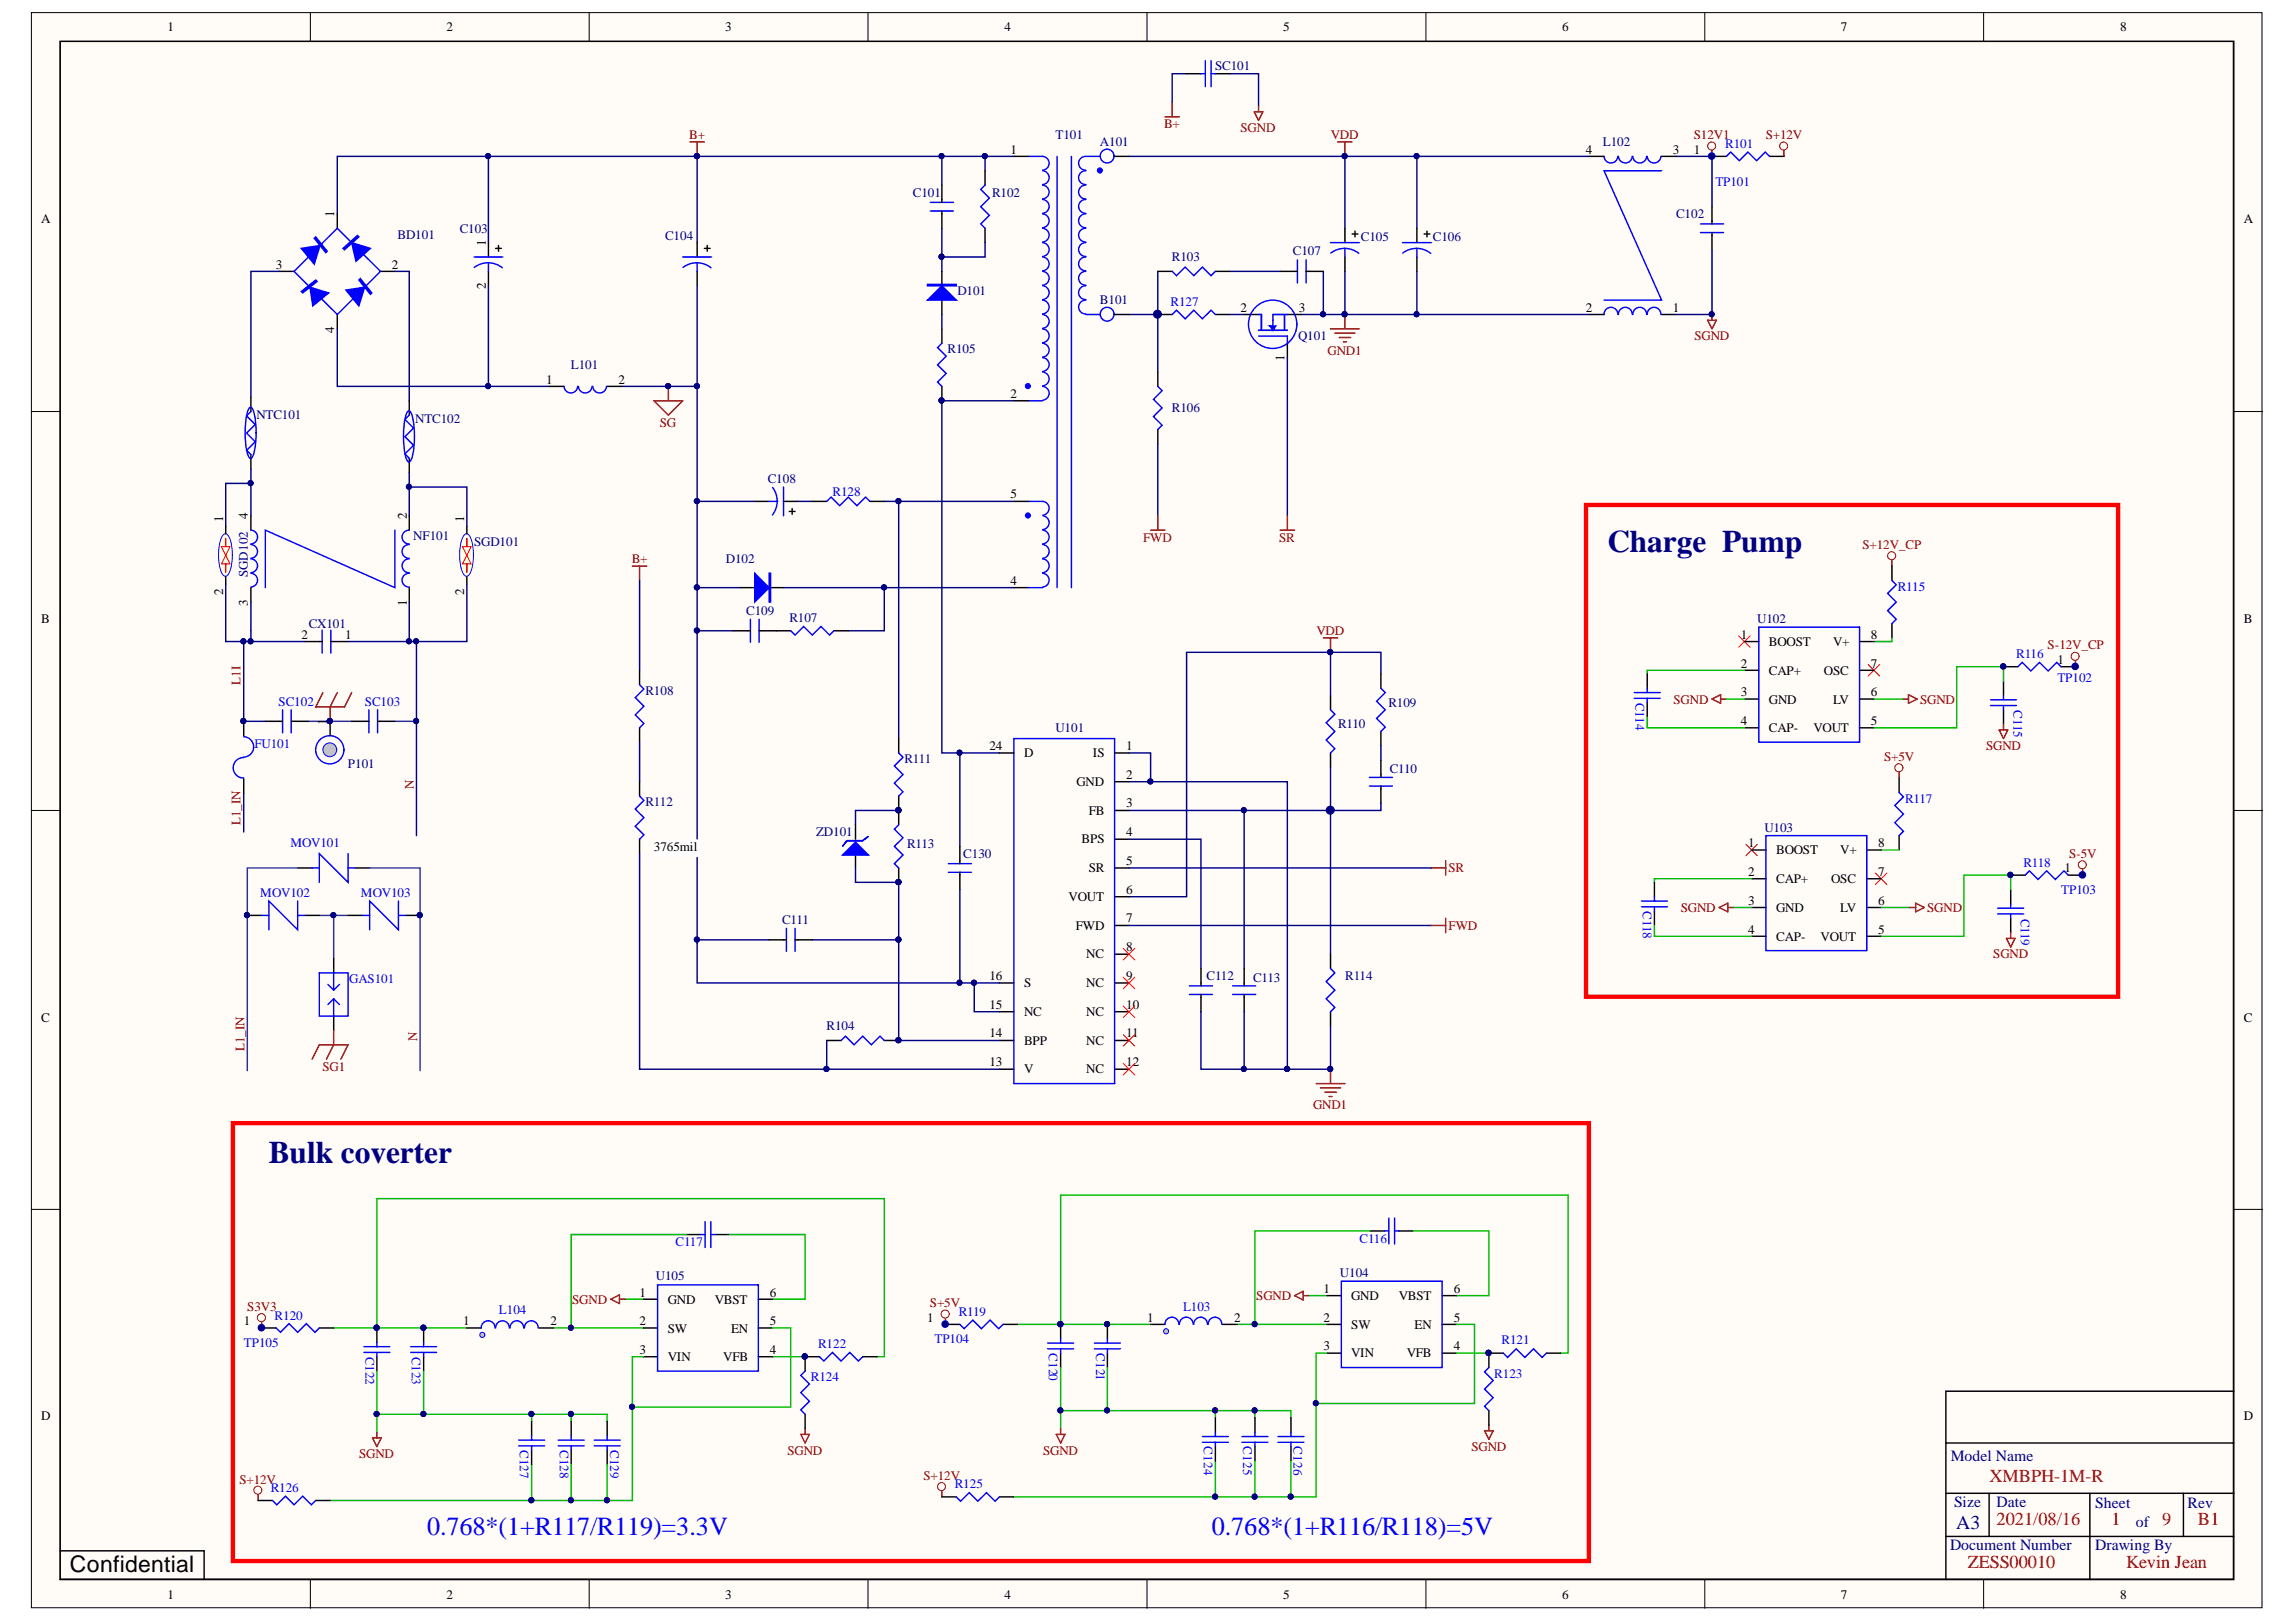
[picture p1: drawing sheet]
<svg xmlns="http://www.w3.org/2000/svg" width="297mm" height="210mm" viewBox="0 0 297 210" stroke-linecap="round" stroke-linejoin="round" font-family="sans-serif">
<defs><g id="words">
<g font-size="4.1" fill="#000080">
<text x="208" y="71.4">Charge Pump</text>
<text x="34.8" y="150.5">Bulk coverter</text>
</g>
<g font-size="3.4" fill="#00f">
<text x="55.2" y="198.6">0.768*(1+R117/R119)=3.3V</text>
<text x="156.8" y="198.6">0.768*(1+R116/R118)=5V</text>
</g>
<text font-size="3" x="9.1" y="203.4">Confidential</text>
<text font-size="2.5" fill="#000080" x="253.1" y="197.9">A3</text>
<g font-size="2.4" fill="#980000">
<text x="257.4" y="191.8">XMBPH-1M-R</text>
<text x="258.3" y="197.4">2021/08/16</text>
<text x="273.2" y="197.4">1</text>
<text x="279.7" y="197.4">9</text>
<text x="284.4" y="197.4">B1</text>
<text x="254.6" y="203">ZESS00010</text>
<text x="275.1" y="203">Kevin Jean</text>
</g>
<g font-size="2" fill="#000080">
<text x="252.4" y="189.1">Model Name</text>
<text x="252.8" y="195">Size</text>
<text x="258.3" y="195">Date</text>
<text x="271.1" y="195.2">Sheet</text>
<text x="276.3" y="197.6">of</text>
<text x="283" y="195.2">Rev</text>
<text x="252.3" y="200.6">Document Number</text>
<text x="271.1" y="200.6">Drawing By</text>
</g>
<g font-size="1.7">
<text x="21.7" y="4.1">1</text>
<text x="57.8" y="4.1">2</text>
<text x="93.8" y="4.1">3</text>
<text x="130" y="4.1">4</text>
<text x="166" y="4.1">5</text>
<text x="202.1" y="4.1">6</text>
<text x="238.2" y="4.1">7</text>
<text x="274.3" y="4.1">8</text>
<text x="130.7" y="19.9">1</text>
<text x="205.2" y="19.9">4</text>
<text x="216.4" y="19.9">3</text>
<text x="219.1" y="19.9">1</text>
<text x="5.3" y="28.9">A</text>
<text x="43.2" y="28.1" transform="rotate(-90 43.2 28.1)">1</text>
<text x="290.3" y="28.9">A</text>
<text x="35.7" y="34.8">3</text>
<text x="50.7" y="34.8">2</text>
<text x="62.9" y="31.8" transform="rotate(-90 62.9 31.8)">1</text>
<text x="62.9" y="37.5" transform="rotate(-90 62.9 37.5)">2</text>
<text x="160.5" y="40.3">2</text>
<text x="168" y="40.3">3</text>
<text x="205.2" y="40.3">2</text>
<text x="216.4" y="40.3">1</text>
<text x="43.2" y="43" transform="rotate(-90 43.2 43)">4</text>
<text x="166.2" y="46.8" transform="rotate(-90 166.2 46.8)">1</text>
<text x="70.6" y="49.6">1</text>
<text x="80" y="49.6">2</text>
<text x="130.7" y="51.5">2</text>
<text x="130.7" y="64.5">5</text>
<text x="28.9" y="67.6" transform="rotate(-90 28.9 67.6)">1</text>
<text x="32.1" y="67.1" transform="rotate(-90 32.1 67.1)">4</text>
<text x="52.6" y="67.1" transform="rotate(-90 52.6 67.1)">2</text>
<text x="60.1" y="67.6" transform="rotate(-90 60.1 67.6)">1</text>
<text x="28.9" y="77" transform="rotate(-90 28.9 77)">2</text>
<text x="60.1" y="77" transform="rotate(-90 60.1 77)">2</text>
<text x="130.7" y="75.7">4</text>
<text x="5.3" y="80.6">B</text>
<text x="32.1" y="78.4" transform="rotate(-90 32.1 78.4)">3</text>
<text x="39" y="82.7">2</text>
<text x="44.7" y="82.7">1</text>
<text x="52.6" y="78.4" transform="rotate(-90 52.6 78.4)">1</text>
<text x="225.2" y="82.7">1</text>
<text x="228.9" y="83.6">BOOST</text>
<text x="237.1" y="83.6">V+</text>
<text x="242.1" y="82.7">8</text>
<text x="290.3" y="80.6">B</text>
<text x="225.2" y="86.4">2</text>
<text x="228.9" y="87.3">CAP+</text>
<text x="236" y="87.3">OSC</text>
<text x="242.1" y="86.4">7</text>
<text x="266.2" y="85.9">1</text>
<text x="42.3" y="93.8" transform="rotate(-90 42.3 93.8)">1</text>
<text x="225.2" y="90.1">3</text>
<text x="225.2" y="93.8">4</text>
<text x="228.9" y="91.1">GND</text>
<text x="228.9" y="94.8">CAP-</text>
<text x="234.6" y="94.8">VOUT</text>
<text x="237.1" y="91.1">LV</text>
<text x="242.1" y="93.8">5</text>
<text x="242.1" y="90.1">6</text>
<text x="128" y="97.1">24</text>
<text x="132.5" y="98">D</text>
<text x="139.3" y="101.7">GND</text>
<text x="141.4" y="98">IS</text>
<text x="145.7" y="97.1">1</text>
<text x="145.7" y="100.8">2</text>
<text x="140.9" y="105.4">FB</text>
<text x="145.7" y="104.5">3</text>
<text x="84.6" y="110.2">3765mil</text>
<text x="139.9" y="109.1">BPS</text>
<text x="140.9" y="112.9">SR</text>
<text x="145.7" y="108.2">4</text>
<text x="145.7" y="111.9">5</text>
<text x="226.1" y="109.7">1</text>
<text x="226.1" y="113.4">2</text>
<text x="229.8" y="110.6">BOOST</text>
<text x="238.1" y="110.6">V+</text>
<text x="243" y="113.4">7</text>
<text x="243" y="109.7">8</text>
<text x="267.1" y="112.9">1</text>
<text x="138.2" y="116.6">VOUT</text>
<text x="145.7" y="115.7">6</text>
<text x="145.7" y="119.4">7</text>
<text x="226.1" y="117.1">3</text>
<text x="229.8" y="114.3">CAP+</text>
<text x="229.8" y="118">GND</text>
<text x="236.9" y="114.3">OSC</text>
<text x="238.1" y="118">LV</text>
<text x="243" y="117.1">6</text>
<text x="139.2" y="120.3">FWD</text>
<text x="140.5" y="124">NC</text>
<text x="145.7" y="123.1">8</text>
<text x="226.1" y="120.8">4</text>
<text x="229.8" y="121.7">CAP-</text>
<text x="235.5" y="121.7">VOUT</text>
<text x="243" y="120.8">5</text>
<text x="128" y="130.5">15</text>
<text x="128" y="126.8">16</text>
<text x="132.5" y="131.5">NC</text>
<text x="132.5" y="127.7">S</text>
<text x="140.5" y="127.7">NC</text>
<text x="140.5" y="131.5">NC</text>
<text x="145.7" y="126.8">9</text>
<text x="145.7" y="130.5">10</text>
<text x="5.3" y="132.2">C</text>
<text x="128" y="138">13</text>
<text x="128" y="134.2">14</text>
<text x="132.5" y="135.2">BPP</text>
<text x="140.5" y="135.2">NC</text>
<text x="145.7" y="134.2">11</text>
<text x="145.7" y="138">12</text>
<text x="290.3" y="132.2">C</text>
<text x="132.5" y="138.9">V</text>
<text x="140.5" y="138.9">NC</text>
<text x="82.7" y="167.8">1</text>
<text x="99.6" y="167.8">6</text>
<text x="171.2" y="167.3">1</text>
<text x="188.1" y="167.3">6</text>
<text x="31.6" y="171.5">1</text>
<text x="59.9" y="171.5">1</text>
<text x="71.2" y="171.5">2</text>
<text x="82.7" y="171.5">2</text>
<text x="86.4" y="168.7">GND</text>
<text x="86.4" y="172.5">SW</text>
<text x="92.5" y="168.7">VBST</text>
<text x="94.6" y="172.5">EN</text>
<text x="99.6" y="171.5">5</text>
<text x="120" y="171">1</text>
<text x="148.4" y="171">1</text>
<text x="159.6" y="171">2</text>
<text x="171.2" y="171">2</text>
<text x="174.8" y="168.2">GND</text>
<text x="174.8" y="172">SW</text>
<text x="181" y="168.2">VBST</text>
<text x="183" y="172">EN</text>
<text x="188.1" y="171">5</text>
<text x="82.7" y="175.2">3</text>
<text x="86.4" y="176.2">VIN</text>
<text x="93.6" y="176.2">VFB</text>
<text x="99.6" y="175.2">4</text>
<text x="171.2" y="174.7">3</text>
<text x="174.8" y="175.7">VIN</text>
<text x="182" y="175.7">VFB</text>
<text x="188.1" y="174.7">4</text>
<text x="5.3" y="183.8">D</text>
<text x="290.3" y="183.8">D</text>
<text x="21.7" y="206.9">1</text>
<text x="57.8" y="206.9">2</text>
<text x="93.8" y="206.9">3</text>
<text x="130" y="206.9">4</text>
<text x="166" y="206.9">5</text>
<text x="202.1" y="206.9">6</text>
<text x="238.2" y="206.9">7</text>
<text x="274.3" y="206.9">8</text>
</g>
<g font-size="1.7" fill="#000080">
<text x="157.2" y="9.1">SC101</text>
<text x="136.6" y="18">T101</text>
<text x="142.3" y="18.9">A101</text>
<text x="207.4" y="18.9">L102</text>
<text x="118.1" y="25.5">C101</text>
<text x="128.3" y="25.5">R102</text>
<text x="216.8" y="28.2">C102</text>
<text x="51.4" y="30.9">BD101</text>
<text x="59.5" y="30.1">C103</text>
<text x="86" y="31">C104</text>
<text x="151.6" y="33.8">R103</text>
<text x="167.3" y="33.1">C107</text>
<text x="176.1" y="31.2">C105</text>
<text x="185.4" y="31.2">C106</text>
<text x="123.9" y="38.1">D101</text>
<text x="142.3" y="39.4">B101</text>
<text x="73.9" y="47.8">L101</text>
<text x="122.6" y="45.7">R105</text>
<text x="167.9" y="44.1">Q101</text>
<text x="151.6" y="53.4">R106</text>
<text x="33.2" y="54.2">NTC101</text>
<text x="53.7" y="54.7">NTC102</text>
<text x="99.3" y="62.5">C108</text>
<text x="53.5" y="69.9">NF101</text>
<text x="61.3" y="70.6">SGD101</text>
<text x="32.1" y="74.7" transform="rotate(-90 32.1 74.7)">SGD102</text>
<text x="93.9" y="72.9">D102</text>
<text x="39.9" y="81.2">CX101</text>
<text x="96.5" y="79.6">C109</text>
<text x="102.1" y="80.5">R107</text>
<text x="227.3" y="80.7">U102</text>
<text x="83.5" y="90">R108</text>
<text x="136.6" y="94.7">U101</text>
<text x="173.1" y="94.3">R110</text>
<text x="179.6" y="91.5">R109</text>
<text x="45" y="99.4">P101</text>
<text x="117" y="98.7">R111</text>
<text x="179.8" y="100">C110</text>
<text x="83.5" y="104.3">R112</text>
<text x="228.3" y="107.6">U103</text>
<text x="105.6" y="108.2">ZD101</text>
<text x="117.3" y="109.7">R113</text>
<text x="124.6" y="111">C130</text>
<text x="101.2" y="119.6">C111</text>
<text x="156.1" y="126.8">C112</text>
<text x="162.1" y="127.1">C113</text>
<text x="174" y="126.8">R114</text>
<text x="106.9" y="133.3">R104</text>
<text x="84.9" y="165.7">U105</text>
<text x="173.4" y="165.3">U104</text>
</g>
<g font-size="1.7" fill="#800000">
<text x="150.6" y="16.6">B+</text>
<text x="160.5" y="17.1">SGND</text>
<text x="89.2" y="18">B+</text>
<text x="172.2" y="18">VDD</text>
<text x="219.1" y="18">S12V1</text>
<text x="228.4" y="18">S+12V</text>
<text x="171.7" y="45.9">GND1</text>
<text x="219.2" y="44.1">SGND</text>
<text x="85.4" y="55.2">SG</text>
<text x="147.9" y="70.1">FWD</text>
<text x="165.5" y="70.1">SR</text>
<text x="241" y="71">S+12V_CP</text>
<text x="81.7" y="72.9">B+</text>
<text x="170.3" y="82.2">VDD</text>
<text x="31.1" y="88.6" transform="rotate(-90 31.1 88.6)">L1I</text>
<text x="264.9" y="84">S-12V_CP</text>
<text x="216.5" y="91.1">SGND</text>
<text x="248.4" y="91.1">SGND</text>
<text x="243.7" y="98.5">S+5V</text>
<text x="256.9" y="97.1">SGND</text>
<text x="31.1" y="106.8" transform="rotate(-90 31.1 106.8)">L1_IN</text>
<text x="53.6" y="102.1" transform="rotate(-90 53.6 102.1)">N</text>
<text x="187.4" y="112.9">SR</text>
<text x="267.7" y="111">S-5V</text>
<text x="217.4" y="118">SGND</text>
<text x="249.3" y="118">SGND</text>
<text x="187.4" y="120.3">FWD</text>
<text x="257.9" y="124">SGND</text>
<text x="31.6" y="136" transform="rotate(-90 31.6 136)">L1_IN</text>
<text x="54" y="134.7" transform="rotate(-90 54 134.7)">N</text>
<text x="41.7" y="138.6">SG1</text>
<text x="169.9" y="143.5">GND1</text>
<text x="32" y="169.7">S3V3</text>
<text x="74" y="168.7">SGND</text>
<text x="120.3" y="169.2">S+5V</text>
<text x="162.5" y="168.2">SGND</text>
<text x="31" y="192">S+12V</text>
<text x="46.4" y="188.7">SGND</text>
<text x="101.9" y="188.3">SGND</text>
<text x="119.5" y="191.5">S+12V</text>
<text x="134.9" y="188.3">SGND</text>
<text x="190.4" y="187.8">SGND</text>
</g>
<g font-size="1.7" fill="#00f">
<text x="223.2" y="19.1">R101</text>
<text x="221.9" y="24">TP101</text>
<text x="151.4" y="39.6">R127</text>
<text x="107.7" y="64.2">R128</text>
<text x="245.5" y="76.4">R115</text>
<text x="260.8" y="85.1">R116</text>
<text x="266.2" y="88.3">TP102</text>
<text x="36" y="91.3">SC102</text>
<text x="47.2" y="91.3">SC103</text>
<text x="211.6" y="91" transform="rotate(90 211.6 91)">C114</text>
<text x="260.5" y="91.9" transform="rotate(90 260.5 91.9)">C115</text>
<text x="32.9" y="96.8">FU101</text>
<text x="246.5" y="103.9">R117</text>
<text x="37.6" y="109.7">MOV101</text>
<text x="261.8" y="112.2">R118</text>
<text x="33.7" y="116.1">MOV102</text>
<text x="46.7" y="116.1">MOV103</text>
<text x="212.5" y="117.9" transform="rotate(90 212.5 117.9)">C118</text>
<text x="261.4" y="118.9" transform="rotate(90 261.4 118.9)">C119</text>
<text x="266.7" y="115.7">TP103</text>
<text x="45.2" y="127.2">GAS101</text>
<text x="87.4" y="161.3">C117</text>
<text x="175.9" y="160.8">C116</text>
<text x="35.5" y="170.8">R120</text>
<text x="64.6" y="170.1">L104</text>
<text x="120.9" y="173.8">TP104</text>
<text x="124" y="170.3">R119</text>
<text x="153.1" y="169.7">L103</text>
<text x="194.3" y="174">R121</text>
<text x="31.6" y="174.3">TP105</text>
<text x="47.3" y="175.6" transform="rotate(90 47.3 175.6)">C122</text>
<text x="53.3" y="175.6" transform="rotate(90 53.3 175.6)">C123</text>
<text x="104.9" y="178.7">R124</text>
<text x="105.8" y="174.5">R122</text>
<text x="135.7" y="175.1" transform="rotate(90 135.7 175.1)">C120</text>
<text x="141.8" y="175.1" transform="rotate(90 141.8 175.1)">C121</text>
<text x="193.3" y="178.3">R123</text>
<text x="67.3" y="187.7" transform="rotate(90 67.3 187.7)">C127</text>
<text x="72.4" y="187.7" transform="rotate(90 72.4 187.7)">C128</text>
<text x="78.9" y="187.7" transform="rotate(90 78.9 187.7)">C129</text>
<text x="155.8" y="187.2" transform="rotate(90 155.8 187.2)">C124</text>
<text x="160.8" y="187.2" transform="rotate(90 160.8 187.2)">C125</text>
<text x="167.3" y="187.2" transform="rotate(90 167.3 187.2)">C126</text>
<text x="35" y="193.1">R126</text>
<text x="123.5" y="192.6">R125</text>
</g>
</g></defs>
<g fill="#fffcf8" stroke="#000" stroke-width=".13">
<path d="M4.1 1.6h288.5v206.5h-288.5z"/>
<path d="M7.8 5.4h281.1v198.9h-281.1z"/>
</g>
<g fill="none" stroke="#000" stroke-width=".13">
<path d="M40.2 1.6v3.8M76.2 1.6v3.8M112.3 1.6v3.8M148.4 1.6v3.8M184.5 1.6v3.8M220.6 1.6v3.8M256.6 1.6v3.8M4.1 53.3h3.7M289 53.3h3.7M4.1 104.9h3.7M289 104.9h3.7M4.1 156.5h3.7"/>
<path d="M289 156.5h3.7M40.2 204.4v3.7M76.2 204.4v3.7M112.3 204.4v3.7M148.4 204.4v3.7M184.5 204.4v3.7M220.6 204.4v3.7M256.6 204.4v3.7"/>
</g>
<g fill="#000080" stroke="#000080" stroke-width=".13">
<circle cx="149.7" cy="40.7" r=".34"/>
<circle cx="172.1" cy="104.8" r=".33"/>
<circle cx="90.2" cy="20.2" r=".34"/>
<circle cx="121.8" cy="20.2" r=".33"/>
<circle cx="127.4" cy="20.2" r=".34"/>
<circle cx="183.3" cy="20.2" r=".33"/>
<circle cx="221.4" cy="20.2" r=".33"/>
</g>
<g fill="none" stroke="#000" stroke-width=".19">
<path d="M7.8 5.4h281.2v199h-281.2zM153.5 9.5h1.9M157.2 9.5h1.9M144.2 20.2h1.9M221.5 20.2h1.8M228.9 20.2h1.9M251.7 193.2h37.3M251.7 198.8h37.3M257.3 193.2v5.6M270.4 193.2v11.2M282.5 193.2v5.6M289 186.7h-37.3v17.7"/>
<path d="M289 180h-37.3v6.7M7.8 200.7h18.6v3.7"/>
</g>
<path d="M153.5 9.5h-1.9v3.8M159.1 9.5h3.7v4.2M90.2 20.2h41M183.3 20.2h22.4" fill="none" stroke="#000080" stroke-width=".19"/>
<g fill="none" stroke="#00f" stroke-width=".19">
<path d="M155.4 9.5h.5M155.9 7.9v3.3M156.7 9.5h.5M156.7 7.9v3.3M223.3 20.2l.6-.5 1.1 1.1 1.1-1.1 1.2 1.1 1.1-1.1 .5 .5"/>
<circle cx="143.2" cy="20.2" r=".89"/>
</g>
<path d="M89.3 18.4h1.8M90.2 18.4v1.8M150.7 15.1h1.9M151.6 13.3v1.8M162.3 14.5h1.1l-.6 1.1zM162.8 13.7v.8M173.1 18.4h1.8M174 18.4v1.8M221.5 19.5v.7M230.8 19.5v.7" fill="none" stroke="#800000" stroke-width=".19"/>
<g fill="none" stroke="#000080" stroke-width=".13">
<circle cx="90.2" cy="20.2" r=".34"/>
<circle cx="173.9" cy="20.2" r=".33"/>
</g>
<g fill="none" stroke="#800000" stroke-width=".13">
<circle cx="221.4" cy="18.9" r=".52"/>
<circle cx="230.7" cy="18.9" r=".52"/>
</g>
<circle cx="221.4" cy="20.2" r=".43" fill="#c0c0c0" stroke="#00f" stroke-width=".13"/>
<g fill="none" stroke="#000" stroke-width=".19">
<path d="M63.2 31.4v1.9M63.2 35.1v1.9M64.1 32.1h.8M64.5 31.8v.7M90.2 31.4v1.9M90.2 35.1v1.9M91.1 32.1h.8M91.5 31.8v.7M121.9 24v2.2M121.9 27.3v2.2M127.4 22.1v1.9M127.4 29.5v1.9"/>
<path d="M131.2 20.2h1.8M174 29.5v1.9M174 33.3v1.8M174.9 30.3h.8M175.3 29.9v.8M183.3 29.5v1.9M183.3 33.3v1.8M184.2 30.3h.8M184.6 29.9v.8M205.7 20.2h1.8M215 20.2h1.8M221.5 20.2h.1"/>
<path d="M221.5 26.7v2.3M221.5 30.1v2.2M131.2 51.9h1.8M205.7 40.7h1.8M215 40.7h1.8M131.2 76h1.8M131.2 64.9h1.8"/>
</g>
<g fill="#000080" stroke="#000080" stroke-width=".13">
<circle cx="221.4" cy="20.2" r=".33"/>
<circle cx="127.4" cy="20.2" r=".34"/>
<circle cx="121.8" cy="20.2" r=".33"/>
<circle cx="63.1" cy="20.2" r=".33"/>
<circle cx="90.2" cy="20.2" r=".34"/>
<circle cx="173.9" cy="20.2" r=".33"/>
<circle cx="183.3" cy="20.2" r=".33"/>
<circle cx="121.8" cy="33.2" r=".33"/>
</g>
<path d="M43.6 27.7v-7.5h46.6v11.2M63.2 20.2v11.2M121.9 20.2v3.8M121.9 29.5v5.6M127.4 31.4v1.9h-5.5M127.4 20.2v1.9M146.1 20.2h37.2v9.3M159.1 35.1h6.5M174 20.2v9.3M216.8 20.2h4.7v6.5" fill="none" stroke="#000080" stroke-width=".19"/>
<g fill="none" stroke="#00f" stroke-width=".19">
<path d="M61.3 33.3h3.8M63.2 34a2.93 2.93 0 0 1 1.8 .7M63.2 34a2.93 2.93 0 0 0-1.8 .6M63.2 34v1.1M88.3 33.3h3.8M90.2 34a2.93 2.93 0 0 1 1.8 .7M90.2 34a2.93 2.93 0 0 0-1.8 .6M90.2 34v1.1M120.4 26.2h2.9M120.4 27.3h2.9M127.4 24l-.5 .5 1.1 1.1-1.1 1.1 1.1 1.2-1.1 1.1 .5 .5M133 20.2h1.9a.89 .89 0 0 1 .8 .9 .89 .89 0 0 1-.8 .9"/>
<path d="M134.9 37a.89 .89 0 0 1 .8 .9 .89 .89 0 0 1-.8 .9M134.9 33.3a.89 .89 0 0 1 .8 .9 .89 .89 0 0 1-.8 .8M134.9 25.8a.89 .89 0 0 1 .8 .9 .89 .89 0 0 1-.8 .9M134.9 24a.89 .89 0 0 1 .8 .9 .89 .89 0 0 1-.8 .8M134.9 22.1a.89 .89 0 0 1 .8 .9 .89 .89 0 0 1-.8 .9M134.9 35.1a.89 .89 0 0 1 .8 .9 .89 .89 0 0 1-.8 .9M134.9 31.4a.89 .89 0 0 1 .8 .9 .89 .89 0 0 1-.8 .9M134.9 29.5a.89 .89 0 0 1 .8 .9 .89 .89 0 0 1-.8 .9M134.9 27.7a.89 .89 0 0 1 .8 .9 .89 .89 0 0 1-.8 .9M134.9 38.8a.89 .89 0 0 1 .8 .9 .89 .89 0 0 1-.8 .9M136.8 20.2v55.8M138.6 20.2v55.8"/>
<path d="M140.5 22.1a.89 .89 0 0 0-1 .9 .89 .89 0 0 0 1 .9M140.5 31.4a.89 .89 0 0 0-1 .9 .89 .89 0 0 0 1 .9M140.5 33.3a.89 .89 0 0 0-1 .9 .89 .89 0 0 0 1 .8M140.5 27.7a.89 .89 0 0 0-1 .9 .89 .89 0 0 0 1 .9M140.5 29.5a.89 .89 0 0 0-1 .9 .89 .89 0 0 0 1 .9M140.5 24a.89 .89 0 0 0-1 .8 .89 .89 0 0 0 1 .9M140.5 25.8a.89 .89 0 0 0-1 .9 .89 .89 0 0 0 1 .9M140.5 35.1a.89 .89 0 0 0-1 .9 .89 .89 0 0 0 1 .9M140.5 37a.89 .89 0 0 0-1 .9 .89 .89 0 0 0 1 .9M140.5 38.8a.89 .89 0 0 0-1 .9 .89 .89 0 0 0 1 .9M142.3 20.2h-1.8a.89 .89 0 0 0-1 .9 .89 .89 0 0 0 1 .9M172.1 31.4h3.8"/>
<path d="M174 32.1a2.94 2.94 0 0 1 1.8 .7M174 32.1a2.94 2.94 0 0 0-1.8 .7M174 32.1v1.2M181.4 31.4h3.8M183.3 32.1a2.93 2.93 0 0 1 1.8 .7M183.3 32.1a2.93 2.93 0 0 0-1.8 .6M183.3 32.1v1.2M209.3 20.2a.89 .89 0 0 1-.9 .9 .89 .89 0 0 1-.9-.9M211.2 20.2a.89 .89 0 0 1-.9 .9 .89 .89 0 0 1-.9-.9M213 20.2a.89 .89 0 0 1-.9 .9 .89 .89 0 0 1-.9-.9M214.9 20.2a.88 .88 0 0 1-.9 .9 .88 .88 0 0 1-.9-.9M215 22.1h-7.5l7.5 16.7h-7.5"/>
<path d="M220 30.1h3M220 29h3M133 51.9h1.9M134.9 46.3a.89 .89 0 0 1 .8 .9 .89 .89 0 0 1-.8 .9M134.9 42.6a.89 .89 0 0 1 .8 .9 .89 .89 0 0 1-.8 .8M134.9 44.4a.89 .89 0 0 1 .8 .9 .89 .89 0 0 1-.8 .9M134.9 40.7a.89 .89 0 0 1 .8 .9 .89 .89 0 0 1-.8 .9M134.9 50a.89 .89 0 0 1 .8 .9 .89 .89 0 0 1-.8 .9M134.9 48.1a.89 .89 0 0 1 .8 .9 .89 .89 0 0 1-.8 .9M140.5 40.7h1.8M209.3 40.7a.89 .89 0 0 0-.9-.9 .89 .89 0 0 0-.9 .9M211.2 40.7a.89 .89 0 0 0-.9-.9 .89 .89 0 0 0-.9 .9"/>
<path d="M213 40.7a.89 .89 0 0 0-.9-.9 .89 .89 0 0 0-.9 .9M214.9 40.7a.88 .88 0 0 0-.9-.9 .88 .88 0 0 0-.9 .9M133 64.9h1.9a.89 .89 0 0 1 .8 .9 .89 .89 0 0 1-.8 .9M133 76h1.9M134.9 74.2a.89 .89 0 0 1 .8 .9 .89 .89 0 0 1-.8 .9M134.9 72.3a.89 .89 0 0 1 .8 .9 .89 .89 0 0 1-.8 .9M134.9 70.5a.89 .89 0 0 1 .8 .9 .89 .89 0 0 1-.8 .9M134.9 68.6a.89 .89 0 0 1 .8 .9 .89 .89 0 0 1-.8 .9M134.9 66.8a.89 .89 0 0 1 .8 .9 .89 .89 0 0 1-.8 .8"/>
</g>
<g fill="#00f" stroke="#00f" stroke-width=".13">
<circle cx="133" cy="50" r=".33"/>
<circle cx="133" cy="66.7" r=".33"/>
<circle cx="142.3" cy="22.1" r=".33"/>
</g>
<path d="M39 37.7l1.8-1.5 .2 .2-1.8 1.5z" fill-rule="evenodd" fill="#00f"/>
<path d="M39 37.7l1.8-1.5 .2 .2-1.8 1.5z" fill="none" stroke="#00f" stroke-width=".19"/>
<path d="M40.1 37.2l2.4 .7-2 1.7z" fill="#00f"/>
<path d="M38 35.1l5.6-5.6 5.6 5.6-5.6 5.6zM40.1 37.2l2.4 .7-2 1.7z" fill="none" stroke="#00f" stroke-width=".19"/>
<path d="M36.2 35.1h1.8M43.6 27.7v1.8M49.2 35.1h1.9M43.6 40.7v1.9" fill="none" stroke="#000" stroke-width=".19"/>
<path d="M44.4 32.1l1.8-1.6 .2 .2-1.8 1.6z" fill-rule="evenodd" fill="#00f"/>
<path d="M44.4 32.1l1.8-1.6 .2 .2-1.8 1.6z" fill="none" stroke="#00f" stroke-width=".19"/>
<path d="M45.5 31.4l2.4 .7-1.8 1.7z" fill="#00f"/>
<path d="M45.5 31.4l2.4 .7-1.8 1.7z" fill="none" stroke="#00f" stroke-width=".19"/>
<path d="M46.4 36.2l.2-.2 1.5 1.9-.2 .2z" fill-rule="evenodd" fill="#00f"/>
<path d="M46.4 36.2l.2-.2 1.5 1.9-.2 .2z" fill="none" stroke="#00f" stroke-width=".19"/>
<path d="M44.8 37.5l2.4-.3-.8 2.4z" fill="#00f"/>
<path d="M44.8 37.5l2.4-.3-.8 2.4z" fill="none" stroke="#00f" stroke-width=".19"/>
<path d="M40.7 30.8l.1-.1 1.5 1.8-.2 .2z" fill-rule="evenodd" fill="#00f"/>
<path d="M40.7 30.8l.1-.1 1.5 1.8-.2 .2z" fill="none" stroke="#00f" stroke-width=".19"/>
<path d="M39 32.1l2.4-.3-.7 2.4z" fill="#00f"/>
<path d="M39 32.1l2.4-.3-.7 2.4zM120 36.8h3.7v.2h-3.7zM120 36.9h3.7M151.6 35.1l.6 .6 1.1-1.1 1.1 1.1 1.2-1.1 1.1 1.1 .5-.6M167.9 33.6v3M169 33.6v3" fill="none" stroke="#00f" stroke-width=".19"/>
<path d="M149.8 35.1v5.6M171.2 35.1v5.6M174 35.1v5.6M183.3 35.1v5.6h-14.9M221.5 32.3v8.4h-4.7" fill="none" stroke="#000080" stroke-width=".19"/>
<g fill="#000080" stroke="#000080" stroke-width=".13">
<circle cx="221.4" cy="40.7" r=".33"/>
<circle cx="171.2" cy="40.7" r=".33"/>
<circle cx="173.9" cy="40.7" r=".33"/>
<circle cx="183.3" cy="40.7" r=".33"/>
</g>
<path d="M121.9 35.1v1.9M121.9 38.8v1.9M149.8 35.1h1.8M157.2 35.1h1.9M165.6 35.1h2.3M169 35.1h2.2" fill="none" stroke="#000" stroke-width=".19"/>
<path d="M120 38.8l1.9-1.8 1.8 1.8z" fill="#00f"/>
<g fill="none" stroke="#00f" stroke-width=".19">
<path d="M120 38.8l1.9-1.8 1.8 1.8zM32.2 52.8l.2-.1a1.98 1.98 0 0 1 .6 1.6l.1 .8a8.5 8.5 0 0 1-.5 4.1l-.2 .1a1.98 1.98 0 0 1-.6-1.6l-.1-.8a8.5 8.5 0 0 1 .5-4.1zM32.5 53.3l-.6 .5 1.1 1.1-1.1 1.1 1.1 1.2-1.1 1.1 .6 .5M52.7 53.3l.2-.1a1.98 1.98 0 0 1 .6 1.6l.1 .8a8.5 8.5 0 0 1-.5 4.1l-.2 .1a1.98 1.98 0 0 1-.6-1.7l-.1-.7a8.5 8.5 0 0 1 .5-4.1zM52.9 53.7l-.5 .6 1.1 1.1-1.1 1.1 1.1 1.1-1.1 1.1 .5 .6M74.7 50a.88 .88 0 0 1-.8 .9 .88 .88 0 0 1-.9-.9M76.6 50a.88 .88 0 0 1-.9 .9 .88 .88 0 0 1-.9-.9M78.5 50a.88 .88 0 0 1-.9 .9 .88 .88 0 0 1-.9-.9M121.9 44.4l-.6 .6 1.1 1.1-1.1 1.1 1.1 1.1-1.1 1.1 .6 .6M149.8 50l.5 .6-1.1 1.1 1.1 1.1-1.1 1.1 1.1 1.1-.5 .6M151.6 40.7l.6-.6 1.1 1.2 1.1-1.2 1.2 1.2 1.1-1.2 .5 .6M162.8 42.7h3.7"/>
<path d="M162.8 40.7h.4v2M162.8 43.5h3.7v.9M164.3 42.2l.4 .5 .4-.5h-.8l.6 .2M166.2 40.7v2M166.5 40.7h-1.8v1.9M99.5 64.9h1.1M100 63.1a2.94 2.94 0 0 1-.1 3.5M101.4 63v3.7M107 64.9l.5-.6 1.1 1.1 1.1-1.1 1.2 1.1 1.1-1.1 .5 .6"/>
<circle cx="143.2" cy="40.7" r=".89"/>
<circle cx="164.6" cy="42" r="3.1"/>
</g>
<g fill="none" stroke="#000" stroke-width=".19">
<path d="M32.5 51.4v1.9M32.5 58.8v1.9M52.9 51.9v1.8M52.9 59.3v1.9M71.1 50h1.9M78.6 50h1.8M121.9 42.6v1.8M121.9 50v1.9M144.2 40.7h1.9M149.8 40.7h1.8M149.8 48.1v1.9M149.8 55.6v1.8"/>
<path d="M157.2 40.7h1.9M161 40.7h1.8M166.5 40.7h1.9M166.5 44.4v1.9M97.6 64.9h1.9M101.4 64.9h1.8M102.1 66.2h.8M102.5 65.8v.8M105.1 64.9h1.9M112.5 64.9h1.9"/>
</g>
<g fill="#000080" stroke="#000080" stroke-width=".13">
<circle cx="149.7" cy="40.7" r=".52"/>
<circle cx="221.4" cy="40.7" r=".33"/>
<circle cx="183.3" cy="40.7" r=".33"/>
<circle cx="173.9" cy="40.7" r=".33"/>
<circle cx="63.1" cy="50" r=".33"/>
<circle cx="86.4" cy="50" r=".34"/>
<circle cx="90.2" cy="50" r=".34"/>
<circle cx="121.8" cy="51.8" r=".33"/>
<circle cx="90.2" cy="64.8" r=".34"/>
<circle cx="90.2" cy="76" r=".34"/>
<circle cx="90.2" cy="81.6" r=".34"/>
<circle cx="32.4" cy="62.5" r=".33"/>
<circle cx="52.9" cy="63" r=".33"/>
<circle cx="116.2" cy="64.8" r=".34"/>
</g>
<g fill="none" stroke="#000080" stroke-width=".19">
<path d="M36.2 35.1h-3.7v16.3M51.1 35.1h1.8v16.8M63.2 37v13h-19.6v-7.4M90.2 37v44.6h4.6M63.2 50h7.9M80.4 50h9.8M121.9 40.7v1.9M121.9 51.9h9.3M146.1 40.7h3.7v7.4M149.8 57.4v9.3M159.1 40.7h1.9M166.5 46.3v20.4"/>
<path d="M183.3 40.7h22.4M32.5 60.7v6M32.5 62.6h-3.3v5.5M52.9 61.2v5.5M52.9 63h7.5v5.1M90.2 64.9h7.4M103.2 64.9h1.9M114.4 64.9h1.9"/>
</g>
<g fill="none" stroke="#800000" stroke-width=".19">
<path d="M84.6 51.9h3.7l-1.8 1.8zM86.5 50v1.9M172.1 42.6h3.8M172.7 43.1h2.6M173.3 43.7h1.4M173.8 44.2h.4M174 40.7v1.9M220.9 41.4h1.1l-.5 1.2zM221.5 40.7v.7M148.9 68.6h1.8M149.8 66.7v1.9M165.6 68.6h1.9"/>
<path d="M166.5 66.7v1.9"/>
</g>
<path d="M60.1 69.2l.3-.1a1.47 1.47 0 0 1 .7 1.3 6.7 6.7 0 0 1-.3 3.8l-.2 .3-.2 .1a1.47 1.47 0 0 1-.8-1.4 6.7 6.7 0 0 1 .3-3.8z" fill="#ffffe8" stroke="#00f" stroke-width=".13"/>
<path d="M60.4 71.9l.6 1.1h-.6v1.1v-1.1h-.6zM60.4 69.6v1.1h.6l-.6 1.2-.6-1.2h.6z" fill="none" stroke="#f00" stroke-width=".13"/>
<path d="M60.4 68.1v1M60.4 74.7v.9" fill="none" stroke="#000" stroke-width=".19"/>
<path d="M28.9 69.2l.3-.1a1.47 1.47 0 0 1 .7 1.3 6.7 6.7 0 0 1-.3 3.8l-.2 .3-.2 .1a1.47 1.47 0 0 1-.8-1.4 6.7 6.7 0 0 1 .3-3.8z" fill="#ffffe8" stroke="#00f" stroke-width=".13"/>
<path d="M29.2 71.9l.6 1.1h-.6v1.1v-1.1h-.6zM29.2 69.6v1.1h.6l-.6 1.2-.6-1.2h.6z" fill="none" stroke="#f00" stroke-width=".13"/>
<path d="M29.2 68.1v1M29.2 74.7v.9M32.5 66.7v1.9M32.5 76v1.9M52.9 66.7v1.9M52.9 76v1.9M95.8 76h1.8M99.5 76h1.9" fill="none" stroke="#000" stroke-width=".19"/>
<path d="M32.5 74.2a.89 .89 0 0 1 .8 .9 .89 .89 0 0 1-.8 .9M32.5 72.3a.89 .89 0 0 1 .8 .9 .89 .89 0 0 1-.8 .9M32.5 70.5a.89 .89 0 0 1 .8 .9 .89 .89 0 0 1-.8 .9M32.5 68.6a.89 .89 0 0 1 .8 .9 .89 .89 0 0 1-.8 .9M51.1 68.6v7.4l-16.8-7.4v7.4M52.9 68.6a.89 .89 0 0 0-.9 .9 .89 .89 0 0 0 .9 .9M52.9 70.5a.89 .89 0 0 0-.9 .9 .89 .89 0 0 0 .9 .9M52.9 72.3a.89 .89 0 0 0-.9 .9 .89 .89 0 0 0 .9 .9M52.9 74.2a.89 .89 0 0 0-.9 .9 .89 .89 0 0 0 .9 .9M99.5 74.2h.2v3.7h-.2zM99.6 74.2v3.7" fill="none" stroke="#00f" stroke-width=".19"/>
<path d="M121.9 51.9v45.5h7.4M90.2 76h5.6M101.4 76h13" fill="none" stroke="#000080" stroke-width=".19"/>
<g fill="#000080" stroke="#000080" stroke-width=".13">
<circle cx="121.8" cy="51.8" r=".33"/>
<circle cx="124.1" cy="97.4" r=".33"/>
<circle cx="90.2" cy="76" r=".34"/>
<circle cx="114.4" cy="76" r=".34"/>
</g>
<path d="M81.8 73.3h1.9M82.7 73.3v1.8" fill="none" stroke="#800000" stroke-width=".19"/>
<path d="M97.6 74.2l1.9 1.8-1.9 1.9z" fill="#00f"/>
<g fill="none" stroke="#00f" stroke-width=".19">
<path d="M97.6 74.2l1.9 1.8-1.9 1.9zM31.5 95.3a1.32 1.32 0 0 1 1.3 1.4 1.32 1.32 0 0 1-1.3 1.3M31.5 98a1.32 1.32 0 0 0-1.3 1.4 1.32 1.32 0 0 0 1.3 1.3M36.6 91.9v2.9M37.7 91.9v2.9M41.7 81.5v3M42.8 81.5v3M47.7 91.9v2.9M48.8 91.9v2.9M82.7 88.6l.6 .6-1.1 1.1 1.1 1.1-1.1 1.1 1.1 1.1-.6 .6M97.1 80.1v3M98.2 80.1v3"/>
<path d="M102.3 81.6l.6 .6 1.1-1.1 1.1 1.1 1.1-1.1 1.1 1.1 .6-.6M172.1 91.9l.6 .5-1.1 1.1 1.1 1.2-1.1 1.1 1.1 1.1-.6 .5M178.7 89.1l.5 .5-1.1 1.1 1.1 1.2-1.1 1.1 1.1 1.1-.5 .6"/>
<circle cx="42.7" cy="97" r="1.82"/>
</g>
<path d="M29.2 75.6v7.4h3.3v-5.1M60.4 75.6v7.4h-7.5v-5.1M82.7 75.1v11.6M131.2 76h-16.8v5.6h-4.7M131.2 64.9h-14.9v30.7M31.5 83v10.3h2.8M32.5 83h6.9M45 83h7.9M53.9 83v25.1M172.1 84.4h6.6v2.8" fill="none" stroke="#000080" stroke-width=".19"/>
<g fill="#000080" stroke="#000080" stroke-width=".13">
<circle cx="114.4" cy="76" r=".34"/>
<circle cx="31.5" cy="83" r=".33"/>
<circle cx="32.4" cy="83" r=".33"/>
<circle cx="52.9" cy="83" r=".33"/>
<circle cx="53.8" cy="83" r=".33"/>
<circle cx="116.2" cy="64.8" r=".34"/>
<circle cx="172.1" cy="84.4" r=".33"/>
<circle cx="31.5" cy="93.3" r=".33"/>
<circle cx="42.7" cy="93.3" r=".33"/>
<circle cx="53.8" cy="93.3" r=".33"/>
</g>
<g fill="none" stroke="#000" stroke-width=".19">
<path d="M31.5 93.3v1.9M34.3 93.3h2.3M37.7 93.3h2.2M39.4 83h2.3M42.8 83h2.2M45.5 93.3h2.2M48.8 93.3h2.3M82.7 86.7v1.9M82.7 94.2v1.8M94.8 81.6h2.3M98.2 81.6h4.1M107.9 81.6h1.8"/>
<path d="M172.1 90v1.9M172.1 97.4v1.9M178.7 87.2v1.9M178.7 94.7v1.8M31.5 100.8v1.8"/>
</g>
<path d="M41.8 89.6l-1 1.9h3.8l.9-1.9M43.6 89.6l-.9 1.9v1.8M171.2 82.6h1.9M172.1 82.6v1.8" fill="none" stroke="#800000" stroke-width=".19"/>
<path d="M39.9 93.3h5.6M51.1 93.3h2.8" fill="none" stroke="#0b5394" stroke-width=".19"/>
<circle cx="42.7" cy="97" r=".89" fill="#c0c0c0" stroke="#00f" stroke-width=".13"/>
<path d="M42.7 93.3v1.9M116.3 95.6v1.8M178.7 98.4v2.2M38.5 112.3h1.9M46 112.3h1.8M82.7 101.2v1.8M82.7 108.6v1.9M110.7 106.7v1.9M110.7 110.5v1.8M116.3 103v3.7M116.3 112.3v1.9M178.7 101.7v2.3" fill="none" stroke="#000" stroke-width=".19"/>
<g fill="#000080" stroke="#000080" stroke-width=".13">
<circle cx="42.7" cy="93.3" r=".33"/>
<circle cx="116.2" cy="104.8" r=".34"/>
<circle cx="148.8" cy="101.1" r=".34"/>
<circle cx="172.1" cy="84.4" r=".33"/>
<circle cx="90.2" cy="121.6" r=".34"/>
<circle cx="90.2" cy="81.6" r=".34"/>
<circle cx="124.1" cy="97.4" r=".33"/>
<circle cx="172.1" cy="104.8" r=".52"/>
<circle cx="160.9" cy="104.8" r=".33"/>
<circle cx="116.2" cy="114.1" r=".34"/>
</g>
<path d="M82.7 96v5.2M90.2 81.6v40M124.2 97.4v12.1M146.1 97.4h2.8v3.8M172.1 90v-5.6h-18.6v31.6h-7.4M172.1 99.3v24.2M178.7 96.5v1.9M31.5 102.6v5.1M116.3 104.9h-5.6v1.8M146.1 112.3h39.1M178.7 104v.9h-32.6" fill="none" stroke="#000080" stroke-width=".19"/>
<path d="M116.3 97.4l.5 .6-1.1 1.1 1.1 1.1-1.1 1.1 1.1 1.2-.5 .5M40.4 112.3h.9M45 110.5v3.7l-3.7-3.7v3.7M45 112.3h1M82.7 103l.6 .6-1.1 1.1 1.1 1.1-1.1 1.1 1.1 1.1-.6 .6M116.3 106.7l-.6 .6 1.1 1.1-1.1 1.1 1.1 1.1-1.1 1.2 .6 .5M177.2 100.6h2.9M177.2 101.7h2.9" fill="none" stroke="#00f" stroke-width=".19"/>
<path d="M84.6 108.7h5.8v2.2h-5.8z" fill="#fff" stroke="#fff" stroke-width=".13"/>
<path d="M185.2 112.3h1.8M187 111.4v1.9" fill="none" stroke="#800000" stroke-width=".19"/>
<path d="M109 110.6l1.7-1.6 1.7 1.6z" fill="#00f"/>
<g fill="none" stroke="#00f" stroke-width=".19">
<path d="M244.8 75.1l.5 .6-1.1 1.1 1.1 1.1-1.1 1.1 1.1 1.1-.5 .6M131.2 95.6h13v44.6h-13zM261.1 86.3l.5-.6 1.1 1.1 1.2-1.1 1.1 1.1 1.1-1.1 .5 .6M33.9 118.5h.9M38.5 116.6v3.7l-3.7-3.7v3.7M38.5 118.5h.9M46.9 118.5h.9M51.5 116.6v3.7l-3.7-3.7v3.7M51.5 118.5h1M109 110.6l1.7-1.6 1.7 1.6zM109.6 108.8h2l.8-.6-.8 .6h-2l-.6 .7zM122.7 111.8h3"/>
<path d="M122.7 112.9h3M41.3 125.9h3.7v5.6h-3.7zM42.4 127.4l.8 .7M43.2 125.9v2.2M43.2 129.3v2.2M43.2 129.3l-.8 .7M43.2 129.3l.7 .7M43.9 127.4l-.7 .7M101.7 120.1v3M102.9 120.1v3M108.8 134.6l.6-.5 1.1 1.1 1.1-1.1 1.1 1.1 1.1-1.1 .6 .5M153.9 128.7h3"/>
<path d="M153.9 127.6h3M159.5 128.7h2.9M159.5 127.6h2.9M172.1 125.3l.6 .6-1.1 1.1 1.1 1.1-1.1 1.2 1.1 1.1-.6 .5"/>
</g>
<g fill="none" stroke="#000080" stroke-width=".19">
<path d="M82.7 110.5v27.9h46.6M110.7 112.3v1.9h5.6v7.4M124.2 115.1v12.1M146.1 108.6h9.3v16.7M146.1 101.2h20.4v37.2M146.1 119.8h39.1M161 104.9v20.4M99.5 121.6h-9.3v5.6h39.1M105.1 121.6h11.2M107 134.6v3.8M116.3 121.6v13h13M126 127.2v3.7h3.3"/>
<path d="M155.4 130.9v7.5h11.1M161 130.9v7.5M172.1 132.8v5.6h-5.6"/>
</g>
<g fill="#000080" stroke="#000080" stroke-width=".13">
<circle cx="116.2" cy="114.1" r=".34"/>
<circle cx="160.9" cy="104.8" r=".33"/>
<circle cx="116.2" cy="121.6" r=".34"/>
<circle cx="43.1" cy="118.4" r=".33"/>
<circle cx="31.9" cy="118.4" r=".33"/>
<circle cx="54.3" cy="118.4" r=".33"/>
<circle cx="166.5" cy="138.3" r=".34"/>
<circle cx="148.8" cy="101.1" r=".34"/>
<circle cx="124.1" cy="127.2" r=".33"/>
<circle cx="90.2" cy="121.6" r=".34"/>
<circle cx="106.9" cy="138.3" r=".34"/>
<circle cx="126" cy="127.2" r=".34"/>
<circle cx="116.2" cy="134.6" r=".34"/>
<circle cx="160.9" cy="138.3" r=".33"/>
<circle cx="172.1" cy="138.3" r=".33"/>
<circle cx="268.5" cy="86.2" r=".34"/>
<circle cx="259.2" cy="86.2" r=".34"/>
</g>
<g fill="none" stroke="#000" stroke-width=".19">
<path d="M244.8 73.3v1.8M129.3 97.4h1.9M144.2 97.4h1.9M244.8 80.7v1.9M259.2 86.3h1.9M266.6 86.3h1.9M32 118.5h1.9M39.4 118.5h1.9M45 118.5h1.9M52.5 118.5h1.8M124.2 109.5v2.3M124.2 112.9v2.2"/>
<path d="M144.2 104.9h1.9M144.2 108.6h1.9M144.2 112.3h1.9M144.2 116h1.9M144.2 119.8h1.9M144.2 101.2h1.9M43.2 124v1.9M43.2 131.5v1.8M99.5 121.6h2.2M102.9 121.6h2.2M107 134.6h1.8M114.4 134.6h1.9"/>
<path d="M129.3 127.2h1.9M129.3 130.9h1.9M129.3 134.6h1.9M129.3 138.4h1.9M144.2 127.2h1.9M144.2 123.5h1.9M144.2 130.9h1.9M144.2 134.6h1.9M144.2 138.4h1.9M155.4 125.3v2.3M155.4 128.7v2.2M161 125.3v2.3"/>
<path d="M161 128.7v2.2M172.1 123.5v1.8M172.1 130.9v1.9"/>
</g>
<path d="M38.5 112.3h-6.5v26.3M41.3 118.5h3.7M43.2 118.5v5.5M47.8 112.3h6.5v26.3" fill="none" stroke="#0b5394" stroke-width=".19"/>
<path d="M244.8 72.5v.8M268.5 85.5v.8M185.2 119.8h1.8M187 118.8v1.9M40.4 137.1l.9-1.9h3.7l-.9 1.9M43.2 133.3v1.9l-1 1.9M172.1 138.4v1.8M170.3 140.2h3.7M170.8 140.8h2.6M171.4 141.3h1.5M171.9 141.9h.4" fill="none" stroke="#800000" stroke-width=".19"/>
<path d="M224.9 82.3l1.5 1.5M226.4 82.3l-1.5 1.5M145.3 122.7l1.5 1.5M145.3 126.5l1.5 1.5M145.3 130.2l1.5 1.5M145.3 133.9l1.5 1.5M145.3 137.6l1.5 1.5M146.8 122.7l-1.5 1.5M146.8 126.5l-1.5 1.5M146.8 130.2l-1.5 1.5M146.8 133.9l-1.5 1.5M146.8 137.6l-1.5 1.5" fill="none" stroke="#f00" stroke-width=".13"/>
<g fill="none" stroke="#800000" stroke-width=".13">
<circle cx="244.7" cy="71.9" r=".52"/>
<circle cx="268.5" cy="84.9" r=".52"/>
</g>
<path d="M244.8 82.6v.4h-2.4" fill="none" stroke="#00bf00" stroke-width=".19"/>
<circle cx="268.5" cy="86.2" r=".43" fill="#c0c0c0" stroke="#00f" stroke-width=".13"/>
<g fill="none" stroke="#000" stroke-width=".19">
<path d="M213.1 87.2v1.9M213.1 90.9v1.9M225.7 83h1.8M225.7 86.7h1.8M225.7 90.5h1.8M225.7 94.2h1.8M240.6 83h1.8M240.6 86.7h1.8M240.6 90.5h1.8M240.6 94.2h1.8M259.2 88.1v1.9M259.2 91.9v1.8"/>
<path d="M268.5 86.3h.1M245.7 100.7v1.9M245.7 108.1v1.9M260.1 113.3h1.9M267.6 113.3h1.8M88.8 159.8h1.9M92.5 159.8h1.9M177.3 159.3h1.8M181 159.3h1.8"/>
</g>
<g fill="#000080" stroke="#000080" stroke-width=".13">
<circle cx="268.5" cy="86.2" r=".34"/>
<circle cx="259.2" cy="86.2" r=".34"/>
<circle cx="137.2" cy="171.4" r=".34"/>
<circle cx="269.4" cy="113.2" r=".34"/>
<circle cx="162.3" cy="171.4" r=".33"/>
<circle cx="48.7" cy="171.8" r=".34"/>
<circle cx="260.1" cy="113.2" r=".33"/>
</g>
<path d="M241.7 86l1.5 1.5M243.2 86l-1.5 1.5M225.9 109.3l1.5 1.4M227.4 109.3l-1.5 1.4" fill="none" stroke="#f00" stroke-width=".13"/>
<g fill="none" stroke="#00f" stroke-width=".19">
<path d="M211.4 90.4h3.4M211.4 89.6h3.4M213.1 89.1v.5M213.1 90.4v.5M227.5 81.2h13.1v14.8h-13.1zM257.5 91.3h3.4M257.5 90.6h3.4M259.2 90v.6M259.2 91.3v.6M245.7 102.6l.6 .5-1.2 1.1 1.2 1.1-1.2 1.2 1.2 1.1-.6 .5M262 113.3l.5-.6 1.2 1.1 1.1-1.1 1.1 1.1 1.1-1.1 .6 .6M90.7 159.8h.5"/>
<path d="M91.2 158.1v3.3M92 159.8h.5M92 158.1v3.3M179.1 159.3h.6M179.7 157.6v3.4M180.4 159.3h.6M180.4 157.6v3.4"/>
</g>
<path d="M213.1 92.8v1.4h12.6M223.3 90.5h2.4M225.7 86.7h-12.6v.5M242.4 90.5h3.8M259.2 88.1v-1.8h-6.1v7.9h-10.7M243.4 110h2.3M94.4 159.8h9.8v8.3h-4.2M177.3 159.3h-14.9v12.1M182.8 159.3h9.8v8.4h-4.2M48.8 171.9v-16.8h65.6v20.5h-.9M137.2 171.4v-16.8h65.7v20.5h-1" fill="none" stroke="#00bf00" stroke-width=".19"/>
<path d="M221.5 90.5l1.1-.6v1.1zM222.6 90.5h.7M245.7 100v.7M246.2 90.5h.7M246.9 89.9l1.1 .6-1.1 .5zM258.6 94.5h1.2l-.6 1.1zM259.2 93.7v.8M269.4 112.5v.8" fill="none" stroke="#800000" stroke-width=".19"/>
<g fill="none" stroke="#800000" stroke-width=".13">
<circle cx="245.7" cy="99.4" r=".52"/>
<circle cx="269.4" cy="111.9" r=".52"/>
</g>
<circle cx="269.4" cy="113.2" r=".43" fill="#c0c0c0" stroke="#00f" stroke-width=".13"/>
<g fill="none" stroke="#000" stroke-width=".19">
<path d="M214 114.2v1.8M214 117.9v1.9M226.6 110h1.9M226.6 113.7h1.9M226.6 117.4h1.9M241.5 110h1.9M241.5 113.7h1.9M241.5 117.4h1.9M260.1 115.1v1.9M260.1 118.8v1.9M269.4 113.3h.1M226.6 121.2h1.9"/>
<path d="M241.5 121.2h1.9M148.9 171.4h1.8M158.2 171.4h1.8"/>
</g>
<g fill="#000080" stroke="#000080" stroke-width=".13">
<circle cx="269.4" cy="113.2" r=".34"/>
<circle cx="73.8" cy="171.8" r=".33"/>
<circle cx="260.1" cy="113.2" r=".33"/>
<circle cx="122.3" cy="171.4" r=".33"/>
<circle cx="143.2" cy="171.4" r=".33"/>
<circle cx="137.2" cy="171.4" r=".34"/>
<circle cx="162.3" cy="171.4" r=".33"/>
</g>
<path d="M224.3 117.4h2.3M226.6 113.7h-12.6v.5M243.4 117.4h3.7M260.1 115.1v-1.8h-6v7.9h-10.7M88.8 159.8h-14.9v12.1M80.9 168.1h2.3M131.6 171.4h17.3M160 171.4h11.7M169.3 167.7h2.4" fill="none" stroke="#00bf00" stroke-width=".19"/>
<path d="M242.6 113l1.5 1.5M244.1 113l-1.5 1.5" fill="none" stroke="#f00" stroke-width=".13"/>
<g fill="none" stroke="#00f" stroke-width=".19">
<path d="M212.4 117.3h3.3M212.4 116.6h3.3M214 116v.6M214 117.3v.6M228.5 108.1h13v14.9h-13zM258.5 118.3h3.3M258.5 117.5h3.3M260.1 117v.5M260.1 118.3v.5M152.5 171.4a.89 .89 0 0 0-.9-.9 .89 .89 0 0 0-.9 .9M154.4 171.4a.89 .89 0 0 0-.9-.9 .89 .89 0 0 0-.9 .9M156.2 171.4a.88 .88 0 0 0-.9-.9 .88 .88 0 0 0-.9 .9"/>
<path d="M158.1 171.4a.88 .88 0 0 0-.9-.9 .88 .88 0 0 0-.9 .9"/>
</g>
<path d="M222.4 117.4l1.1-.5v1.1zM223.5 117.4h.8M247.1 117.4h.7M247.8 116.9l1.2 .5-1.2 .6zM79 168.1l1.1-.5v1.1zM80.1 168.1h.8M122.3 170.6v.8M167.5 167.7l1.1-.6v1.1zM168.6 167.7h.7" fill="none" stroke="#800000" stroke-width=".19"/>
<circle cx="122.3" cy="170.1" r=".52" fill="none" stroke="#800000" stroke-width=".13"/>
<circle cx="150.9" cy="172.3" r=".33" fill="#c0c0c0" stroke="#00f" stroke-width=".13"/>
<path d="M122.3 171.4h1.9M129.8 171.4h1.8" fill="none" stroke="#000" stroke-width=".19"/>
<circle cx="122.3" cy="171.4" r=".33" fill="#000080" stroke="#000080" stroke-width=".13"/>
<path d="M124.2 171.4l.5 .5 1.2-1.1 1.1 1.1 1.1-1.1 1.1 1.1 .6-.5" fill="none" stroke="#00f" stroke-width=".19"/>
<circle cx="122.3" cy="171.4" r=".43" fill="#c0c0c0" stroke="#00f" stroke-width=".13"/>
<g fill="none" stroke="#000" stroke-width=".19">
<path d="M33.9 171.9h1.8M41.3 171.9h1.9M60.4 171.9h1.9M69.7 171.9h1.9M122.3 171.4h.1M137.2 171.4v1.9M137.2 175.1v1.9M143.3 171.4v1.9M143.3 175.1v1.9M171.7 167.7h1.8M171.7 171.4h1.8M171.7 175.1h1.8"/>
<path d="M186.6 167.7h1.8M186.6 171.4h1.8M186.6 175.1h1.8M192.6 175.1h1.9M200.1 175.1h1.8"/>
</g>
<g fill="#000080" stroke="#000080" stroke-width=".13">
<circle cx="122.3" cy="171.4" r=".33"/>
<circle cx="73.8" cy="171.8" r=".33"/>
<circle cx="54.8" cy="171.8" r=".34"/>
<circle cx="48.7" cy="171.8" r=".34"/>
<circle cx="33.8" cy="171.8" r=".33"/>
<circle cx="137.2" cy="171.4" r=".34"/>
<circle cx="143.2" cy="171.4" r=".33"/>
<circle cx="192.6" cy="175.1" r=".33"/>
<circle cx="104.1" cy="175.5" r=".33"/>
</g>
<g fill="none" stroke="#00f" stroke-width=".19">
<path d="M35.7 171.9l.6 .5 1.1-1.1 1.1 1.1 1.1-1.1 1.1 1.1 .6-.5M64 171.9a.89 .89 0 0 0-.8-1 .89 .89 0 0 0-.9 1M65.9 171.9a.88 .88 0 0 0-.9-1 .88 .88 0 0 0-.9 1M67.8 171.9a.88 .88 0 0 0-.9-1 .88 .88 0 0 0-.9 1M69.6 171.9a.89 .89 0 0 0-.9-1 .89 .89 0 0 0-.9 1M135.5 174.6h3.4M135.5 173.8h3.4M137.2 173.3v.5M137.2 174.6v.5M141.6 174.6h3.3M141.6 173.8h3.3M143.3 173.3v.5"/>
<path d="M143.3 174.6v.5M173.5 165.8h13.1v11.2h-13.1zM194.5 175.1l.5 .6 1.2-1.1 1.1 1.1 1.1-1.1 1.1 1.1 .6-.6"/>
</g>
<path d="M43.2 171.9h17.2M71.6 171.9h11.6M100 175.6h4.2" fill="none" stroke="#00bf00" stroke-width=".19"/>
<circle cx="33.8" cy="170.5" r=".52" fill="none" stroke="#800000" stroke-width=".13"/>
<path d="M33.9 171.1v.8" fill="none" stroke="#800000" stroke-width=".19"/>
<g fill="#c0c0c0" stroke="#00f" stroke-width=".13">
<circle cx="62.4" cy="172.7" r=".33"/>
<circle cx="33.8" cy="171.8" r=".43"/>
</g>
<g fill="none" stroke="#000" stroke-width=".19">
<path d="M33.9 171.9h.1M48.8 171.9v1.8M48.8 175.6v1.8M54.8 171.9v1.8M54.8 175.6v1.8M83.2 168.1h1.9M83.2 171.9h1.9M83.2 175.6h1.9M98.1 168.1h1.9M98.1 171.9h1.9M98.1 175.6h1.9M106 175.6h-1.8v1.8"/>
<path d="M111.6 175.6h1.9M192.6 175.1v1.9M33.4 194.2h1.9M40.8 194.2h1.9M68.8 183.9v1.9M68.8 187.7v1.8M73.9 183.9v1.9M73.9 187.7v1.8M78.6 183.9v1.9M78.6 187.7v1.8M104.2 183v1.9M121.9 193.7h1.8"/>
<path d="M129.3 193.7h1.9M157.2 183.5v1.8M157.2 187.2v1.9M162.4 183.5v1.8M162.4 187.2v1.9M167 183.5v1.8M167 187.2v1.9M192.6 182.6v1.8"/>
</g>
<g fill="#000080" stroke="#000080" stroke-width=".13">
<circle cx="33.8" cy="171.8" r=".33"/>
<circle cx="48.7" cy="171.8" r=".34"/>
<circle cx="54.8" cy="171.8" r=".34"/>
<circle cx="192.6" cy="175.1" r=".33"/>
<circle cx="104.1" cy="175.5" r=".33"/>
<circle cx="170.2" cy="181.6" r=".33"/>
<circle cx="81.8" cy="182" r=".33"/>
<circle cx="137.2" cy="182.5" r=".34"/>
<circle cx="143.2" cy="182.5" r=".33"/>
<circle cx="48.7" cy="183" r=".34"/>
<circle cx="54.8" cy="183" r=".34"/>
<circle cx="157.2" cy="182.5" r=".34"/>
<circle cx="162.3" cy="182.5" r=".33"/>
<circle cx="73.8" cy="183" r=".33"/>
<circle cx="68.7" cy="183" r=".34"/>
<circle cx="157.2" cy="193.7" r=".34"/>
<circle cx="162.3" cy="193.7" r=".33"/>
<circle cx="167" cy="193.7" r=".34"/>
<circle cx="68.7" cy="194.1" r=".34"/>
<circle cx="73.8" cy="194.1" r=".33"/>
<circle cx="78.5" cy="194.1" r=".34"/>
</g>
<g fill="none" stroke="#00f" stroke-width=".19">
<path d="M47.1 175h3.3M47.1 174.3h3.3M48.8 173.7v.6M48.8 175v.6M53.1 175h3.4M53.1 174.3h3.4M54.8 173.7v.6M54.8 175v.6M85.1 166.3h13v11.1h-13zM104.2 177.4l-.6 .6 1.1 1.1-1.1 1.1 1.1 1.1-1.1 1.2 .6 .5M106 175.6l.6 .5 1.1-1.1 1.1 1.1 1.1-1.1 1.2 1.1 .5-.5M192.6 177l-.5 .5 1.1 1.1-1.1 1.2 1.1 1.1-1.1 1.1 .5 .6"/>
<path d="M35.3 194.2l.5 .5 1.1-1.1 1.1 1.1 1.2-1.1 1.1 1.1 .5-.5M67.1 187.1h3.4M67.1 186.4h3.4M68.8 185.8v.6M68.8 187.1v.6M72.2 187.1h3.4M72.2 186.4h3.4M73.9 185.8v.6M73.9 187.1v.6M76.9 187.1h3.3M76.9 186.4h3.3M78.6 185.8v.6"/>
<path d="M78.6 187.1v.6M123.7 193.7l.6 .6 1.1-1.1 1.1 1.1 1.1-1.1 1.1 1.1 .6-.6M155.6 186.6h3.3M155.6 185.9h3.3M157.2 185.3v.6M157.2 186.6v.6M160.7 186.6h3.3M160.7 185.9h3.3M162.4 185.3v.6M162.4 186.6v.6M165.3 186.6h3.4M165.3 185.9h3.4"/>
<path d="M167 185.3v.6M167 186.6v.6"/>
</g>
<g fill="none" stroke="#00bf00" stroke-width=".19">
<path d="M214 119.8v1.4h12.6M48.8 177.4v5.6h6v-5.6M83.2 175.6h-1.4v18.6h-13v-4.7M100 171.9h2.3v10.2h-20.5M137.2 177v5.6h6.1v-5.6M171.7 175.1h-1.4v18.6h-13.1v-4.6M188.4 171.4h2.4v10.2h-20.5M188.4 175.1h4.2M42.7 194.2h26.1M48.8 183v2.3M54.8 183h19.1v.9M68.8 183v.9"/>
<path d="M73.9 183h4.7v.9M73.9 189.5v4.7M78.6 189.5v4.7M131.2 193.7h26M137.2 182.6v2.3M143.3 182.6h19.1v.9M157.2 182.6v.9M162.4 182.6h4.6v.9M162.4 189.1v4.6M167 189.1v4.6"/>
</g>
<path d="M259.6 121.4h1.1l-.6 1.2zM260.1 120.7v.7M33.4 193.4v.8M48.2 186.1h1.1l-.5 1.1zM48.8 185.3v.8M103.6 185.6h1.1l-.5 1.1zM104.2 184.9v.7M121.9 193v.7M136.7 185.6h1.1l-.6 1.1zM137.2 184.9v.7M192.1 185.2h1.1l-.6 1.1zM192.6 184.4v.8" fill="none" stroke="#800000" stroke-width=".19"/>
<path d="M205.2 65.3h68.8v63.7h-68.8zM30.1 145.3h175.5v56.7h-175.5z" fill="none" stroke="#f00" stroke-width=".56"/>
<g fill="none" stroke="#800000" stroke-width=".13">
<circle cx="33.4" cy="192.8" r=".52"/>
<circle cx="121.8" cy="192.4" r=".52"/>
</g>
<use href="#words"/>
</svg>
